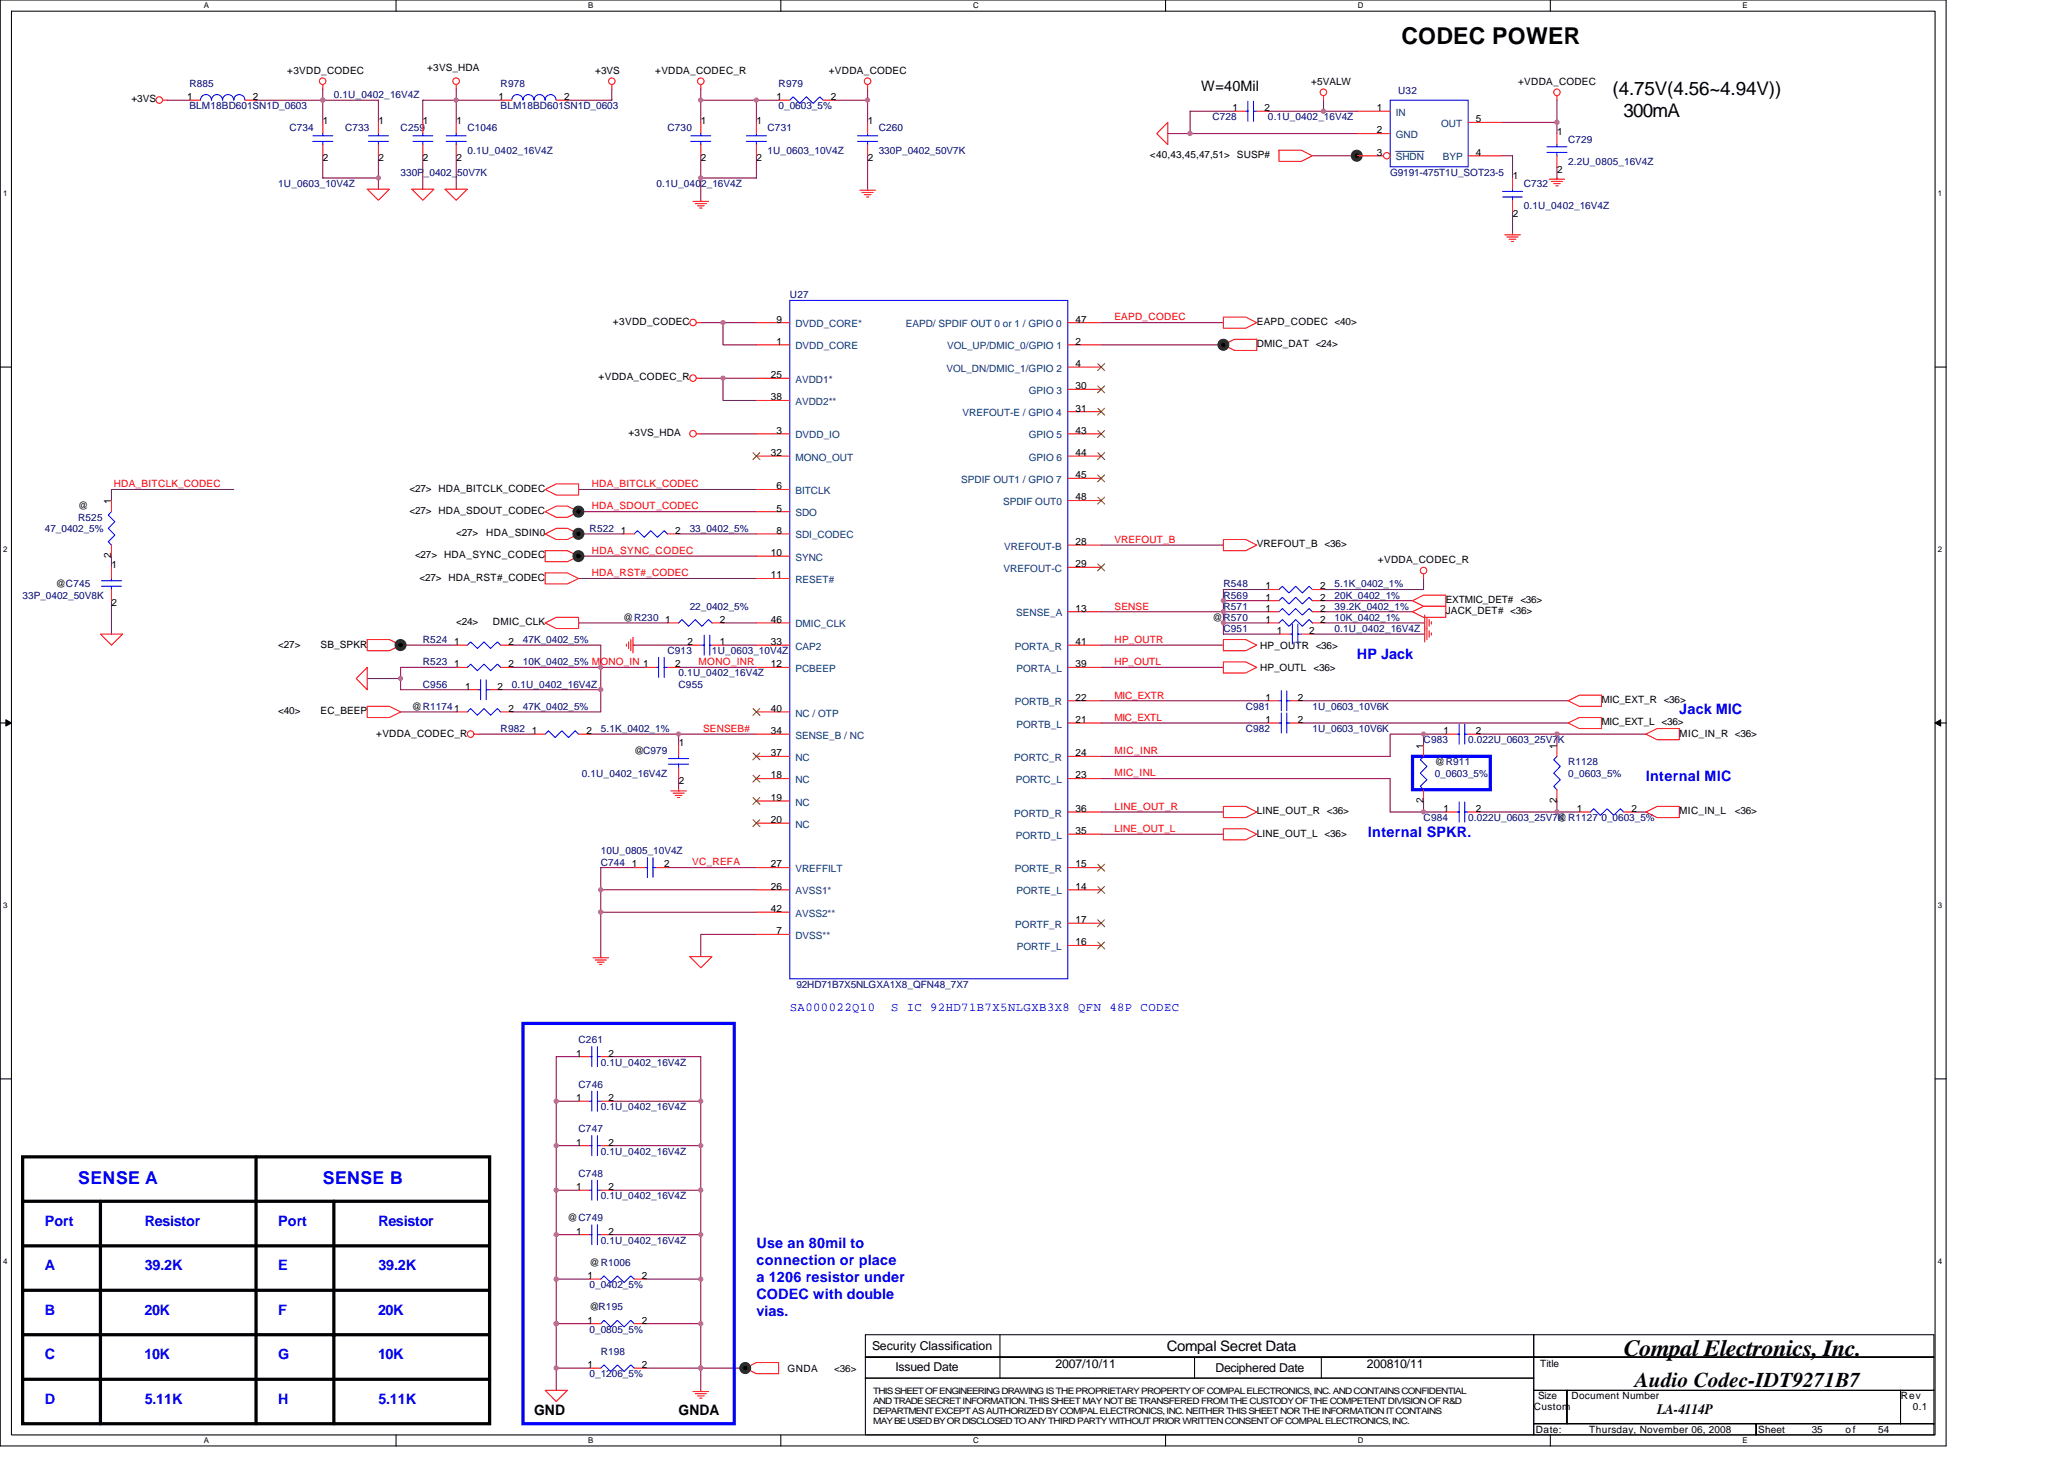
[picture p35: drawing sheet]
<svg xmlns="http://www.w3.org/2000/svg" width="297mm" height="210mm" viewBox="0 0 297 210" stroke-linecap="round" stroke-linejoin="round" font-family="sans-serif">
<defs><g id="words">
<g font-size="3.3">
<text x="201.7" y="6.3">CODEC POWER</text>
<text x="233.7" y="195.1">Compal Electronics, Inc.</text>
</g>
<text font-size="3" x="235.3" y="199.6">Audio Codec-IDT9271B7</text>
<g font-size="2.7">
<text x="232.1" y="13.7">(4.75V(4.56~4.94V))</text>
<text x="233.6" y="16.8">300mA</text>
</g>
<g font-size="2.5" fill="#00f">
<text x="11.3" y="170.4">SENSE A</text>
<text x="46.5" y="170.4">SENSE B</text>
</g>
<g font-size="2.1">
<text x="172.9" y="13.1">W=40Mil</text>
<text x="167.9" y="194.4">Compal Secret Data</text>
<text x="76.9" y="203.6">GND</text>
<text x="97.7" y="203.6">GNDA</text>
<text x="238.5" y="203.5">LA-4114P</text>
</g>
<g font-size="2.1" fill="#00f">
<text x="195.3" y="94.7">HP Jack</text>
<text x="241.7" y="102.7">Jack MIC</text>
<text x="236.9" y="112.4">Internal MIC</text>
<text x="196.9" y="120.4">Internal SPKR.</text>
<text x="6.5" y="176.4">Port</text>
<text x="20.8" y="176.4">Resistor</text>
<text x="40" y="176.4">Port</text>
<text x="54.5" y="176.4">Resistor</text>
<text x="108.9" y="179.6">Use an 80mil to</text>
<text x="6.5" y="182.8">A</text>
<text x="20.8" y="182.8">39.2K</text>
<text x="40" y="182.8">E</text>
<text x="54.5" y="182.8">39.2K</text>
<text x="108.9" y="182">connection or place</text>
<text x="108.9" y="184.5">a 1206 resistor under</text>
<text x="6.5" y="189.2">B</text>
<text x="20.8" y="189.2">20K</text>
<text x="40" y="189.2">F</text>
<text x="54.4" y="189.2">20K</text>
<text x="108.9" y="186.9">CODEC with double</text>
<text x="108.9" y="189.4">vias.</text>
<text x="6.5" y="195.6">C</text>
<text x="20.8" y="195.6">10K</text>
<text x="40" y="195.6">G</text>
<text x="54.4" y="195.6">10K</text>
<text x="6.5" y="202">D</text>
<text x="20.8" y="202">5.11K</text>
<text x="40" y="202">H</text>
<text x="54.5" y="202">5.11K</text>
</g>
<g font-size="1.8" fill="#00f">
<text x="113.7" y="145.4">SA000022Q10</text>
<text x="128.2" y="145.4">S IC 92HD71B7X5NLGXB3X8 QFN 48P CODEC</text>
</g>
<g font-size="1.8">
<text x="125.5" y="194.2">Security Classification</text>
<text x="128.9" y="197.3">Issued Date</text>
<text x="151.9" y="196.8">2007/10/11</text>
<text x="174.9" y="197.4">Deciphered Date</text>
<text x="196.7" y="196.8">200810/11</text>
</g>
<g font-size="1.4">
<text x="41.3" y="10.6">+3VDD_CODEC</text>
<text x="61.5" y="10.3">+3VS_HDA</text>
<text x="85.7" y="10.6">+3VS</text>
<text x="94.3" y="10.6">+VDDA_CODEC_R</text>
<text x="119.3" y="10.6">+VDDA_CODEC</text>
<text x="18.9" y="14.7">+3VS</text>
<text x="26.9" y="14.4">1</text>
<text x="36.4" y="14.4">2</text>
<text x="46.5" y="17.8">1</text>
<text x="54.5" y="17.8">1</text>
<text x="60.9" y="17.8">1</text>
<text x="65.7" y="17.8">1</text>
<text x="71.7" y="14.4">1</text>
<text x="81.2" y="14.4">2</text>
<text x="100.9" y="17.8">1</text>
<text x="108.9" y="17.8">1</text>
<text x="111.7" y="14.4">1</text>
<text x="119.6" y="14.4">2</text>
<text x="124.9" y="17.8">1</text>
<text x="177.4" y="16">1</text>
<text x="182" y="16">2</text>
<text x="188.7" y="12.2">+5VALW</text>
<text x="198.1" y="16">1</text>
<text x="212.4" y="17.6">5</text>
<text x="218.5" y="12.2">+VDDA_CODEC</text>
<text x="46.5" y="23.2">2</text>
<text x="54.5" y="23.2">2</text>
<text x="60.9" y="23.2">2</text>
<text x="65.7" y="23.2">2</text>
<text x="100.9" y="23.2">2</text>
<text x="108.9" y="23.2">2</text>
<text x="124.9" y="23.2">2</text>
<text x="165.5" y="22.7">&lt;40,43,45,47,51&gt; SUSP#</text>
<text x="198.1" y="22.4">3</text>
<text x="198.1" y="19.2">2</text>
<text x="212.4" y="22.4">4</text>
<text x="224.1" y="19.4">1</text>
<text x="217.7" y="25.8">1</text>
<text x="224.1" y="24.8">2</text>
<text x="217.7" y="31.2">2</text>
<text x="88.2" y="46.7">+3VDD_CODEC</text>
<text x="111.7" y="46.4">9</text>
<text x="154.8" y="46.4">47</text>
<text x="180.9" y="46.7">EAPD_CODEC &lt;40&gt;</text>
<text x="111.7" y="49.6">1</text>
<text x="154.8" y="49.6">2</text>
<text x="154.8" y="52.8">4</text>
<text x="180.9" y="50">DMIC_DAT &lt;24&gt;</text>
<text x="86.1" y="54.7">+VDDA_CODEC_R</text>
<text x="110.9" y="54.4">25</text>
<text x="110.9" y="57.6">38</text>
<text x="154.8" y="56">30</text>
<text x="154.8" y="59.2">31</text>
<text x="90.5" y="62.7">+3VS_HDA</text>
<text x="110.9" y="65.6">32</text>
<text x="111.7" y="62.4">3</text>
<text x="154.8" y="65.6">44</text>
<text x="154.8" y="62.4">43</text>
<text x="58.9" y="70.7">&lt;27&gt; HDA_BITCLK_CODEC</text>
<text x="111.7" y="70.4">6</text>
<text x="154.8" y="68.8">45</text>
<text x="154.8" y="72">48</text>
<text x="11.3" y="73.3">@</text>
<text x="16" y="72.5" transform="rotate(-90 16 72.5)">1</text>
<text x="58.9" y="74">&lt;27&gt; HDA_SDOUT_CODEC</text>
<text x="65.7" y="77.2">&lt;27&gt;</text>
<text x="70" y="77.2">HDA_SDIN0</text>
<text x="89.3" y="76.8">1</text>
<text x="97.2" y="76.8">2</text>
<text x="111.7" y="73.6">5</text>
<text x="111.7" y="76.8">8</text>
<text x="16" y="80.3" transform="rotate(-90 16 80.3)">2</text>
<text x="16.1" y="81.8">1</text>
<text x="59.7" y="80.3">&lt;27&gt; HDA_SYNC_CODEC</text>
<text x="60.4" y="83.5">&lt;27&gt; HDA_RST#_CODEC</text>
<text x="110.9" y="83.2">11</text>
<text x="110.9" y="80">10</text>
<text x="154.8" y="78.4">28</text>
<text x="154.8" y="81.6">29</text>
<text x="180.9" y="78.7">VREFOUT_B &lt;36&gt;</text>
<text x="198.3" y="81">+VDDA_CODEC_R</text>
<text x="8" y="84.5">@C745</text>
<text x="16.1" y="87.2">2</text>
<text x="65.7" y="90">&lt;24&gt;</text>
<text x="70.9" y="90">DMIC_CLK</text>
<text x="89.7" y="89.3">@R230</text>
<text x="95.7" y="89.6">1</text>
<text x="103.6" y="89.6">2</text>
<text x="110.9" y="89.6">46</text>
<text x="154.8" y="88">13</text>
<text x="174.5" y="89.3">@R570</text>
<text x="182.1" y="84.8">1</text>
<text x="182.1" y="86.4">1</text>
<text x="182.1" y="88">1</text>
<text x="182.1" y="89.6">1</text>
<text x="190" y="84.8">2</text>
<text x="190" y="86.4">2</text>
<text x="190" y="88">2</text>
<text x="190" y="89.6">2</text>
<text x="208.1" y="86.7">EXTMIC_DET# &lt;36&gt;</text>
<text x="208.1" y="88.3">JACK_DET# &lt;36&gt;</text>
<text x="40" y="93.2">&lt;27&gt;</text>
<text x="46.1" y="93.2">SB_SPKR</text>
<text x="65.3" y="96">1</text>
<text x="65.3" y="92.8">1</text>
<text x="73.2" y="96">2</text>
<text x="73.2" y="92.8">2</text>
<text x="97.2" y="96">2</text>
<text x="98.9" y="92.8">2</text>
<text x="103.6" y="92.8">1</text>
<text x="110.9" y="96">12</text>
<text x="110.9" y="92.8">33</text>
<text x="154.8" y="92.8">41</text>
<text x="154.8" y="96">39</text>
<text x="181.4" y="93.3">HP_OUTR &lt;36&gt;</text>
<text x="183.7" y="91.2">1</text>
<text x="188.4" y="91.2">2</text>
<text x="66.9" y="99.2">1</text>
<text x="71.6" y="99.2">2</text>
<text x="154.8" y="100.8">22</text>
<text x="181.4" y="96.5">HP_OUTL</text>
<text x="182.1" y="100.8">1</text>
<text x="186.8" y="100.8">2</text>
<text x="189" y="96.5">&lt;36&gt;</text>
<text x="230.5" y="101.2">MIC_EXT_R &lt;36&gt;</text>
<text x="40" y="102.7">&lt;40&gt;</text>
<text x="46.1" y="102.7">EC_BEEP</text>
<text x="54.1" y="106">+VDDA_CODEC_R</text>
<text x="59.3" y="102.1">@R11741</text>
<text x="73.2" y="102.4">2</text>
<text x="76.5" y="105.6">1</text>
<text x="84.4" y="105.6">2</text>
<text x="97.7" y="107.4">1</text>
<text x="110.9" y="105.6">34</text>
<text x="110.9" y="102.4">40</text>
<text x="154.8" y="104">21</text>
<text x="182.1" y="104">1</text>
<text x="186.8" y="104">2</text>
<text x="204.8" y="107.7" transform="rotate(-90 204.8 107.7)">1</text>
<text x="207.7" y="105.6">1</text>
<text x="212.4" y="105.6">2</text>
<text x="224" y="107.7" transform="rotate(-90 224 107.7)">1</text>
<text x="230.5" y="104.4">MIC_EXT_L &lt;36&gt;</text>
<text x="241.7" y="106">MIC_IN_R &lt;36&gt;</text>
<text x="91.3" y="108.5">@C979</text>
<text x="97.7" y="112.8">2</text>
<text x="110.9" y="112">18</text>
<text x="110.9" y="108.8">37</text>
<text x="154.8" y="112">23</text>
<text x="154.8" y="108.8">24</text>
<text x="206.5" y="110.1">@R911</text>
<text x="110.9" y="115.2">19</text>
<text x="110.9" y="118.4">20</text>
<text x="154.8" y="120">35</text>
<text x="154.8" y="116.8">36</text>
<text x="180.9" y="117.2">LINE_OUT_R &lt;36&gt;</text>
<text x="204.8" y="115.5" transform="rotate(-90 204.8 115.5)">2</text>
<text x="207.7" y="116.8">1</text>
<text x="212.4" y="116.8">2</text>
<text x="224" y="115.5" transform="rotate(-90 224 115.5)">2</text>
<text x="224.1" y="118.1">@R1127 0_0603_5%</text>
<text x="226.9" y="116.8">1</text>
<text x="234.8" y="116.8">2</text>
<text x="241.7" y="117.2">MIC_IN_L</text>
<text x="249.7" y="117.2">&lt;36&gt;</text>
<text x="90.9" y="124.8">1</text>
<text x="95.6" y="124.8">2</text>
<text x="110.9" y="124.8">27</text>
<text x="154.8" y="124.8">15</text>
<text x="180.9" y="120.4">LINE_OUT_L &lt;36&gt;</text>
<text x="110.9" y="128">26</text>
<text x="110.9" y="131.2">42</text>
<text x="154.8" y="128">14</text>
<text x="111.7" y="134.4">7</text>
<text x="154.8" y="136">16</text>
<text x="154.8" y="132.8">17</text>
<text x="82.9" y="152">1</text>
<text x="87.6" y="152">2</text>
<text x="82.9" y="158.4">1</text>
<text x="87.6" y="158.4">2</text>
<text x="82.9" y="164.8">1</text>
<text x="87.6" y="164.8">2</text>
<text x="82.9" y="171.2">1</text>
<text x="87.6" y="171.2">2</text>
<text x="81.7" y="175.7">@C749</text>
<text x="82.9" y="177.6">1</text>
<text x="87.6" y="177.6">2</text>
<text x="84.5" y="184">1</text>
<text x="84.9" y="182.1">@R1006</text>
<text x="92.4" y="184">2</text>
<text x="84.5" y="190.4">1</text>
<text x="84.9" y="188.5">@R195</text>
<text x="92.4" y="190.4">2</text>
<text x="84.5" y="196.8">1</text>
<text x="92.4" y="196.8">2</text>
<text x="113.3" y="197.3">GNDA</text>
<text x="120.1" y="197.3">&lt;36&gt;</text>
<text x="221.7" y="196.7">Title</text>
<text x="220.7" y="202.9">Custom</text>
<text x="221.4" y="201.3">Size</text>
<text x="226.2" y="201.3">Document Number</text>
<text x="273.6" y="201.3">Rev</text>
<text x="275.3" y="202.9">0.1</text>
<text x="221" y="206.1">Date:</text>
<text x="228.7" y="206.1">Thursday, November 06, 2008</text>
<text x="253" y="206.1">Sheet</text>
<text x="260.7" y="206.1">35</text>
<text x="265.6" y="206.1">of</text>
<text x="270.3" y="206.1">54</text>
</g>
<g font-size="1.4" fill="#000080">
<text x="27.3" y="12.5">R885</text>
<text x="27.3" y="15.7">BLM18BD601SN1D_0603</text>
<text x="48" y="14.1">0.1U_0402_16V4Z</text>
<text x="72" y="12.5">R978</text>
<text x="72" y="15.7">BLM18BD601SN1D_0603</text>
<text x="112.1" y="12.5">R979</text>
<text x="112.1" y="15.7">0_0603_5%</text>
<text x="174.5" y="17.3">C728</text>
<text x="182.5" y="17.3">0.1U_0402_16V4Z</text>
<text x="201.2" y="13.5">U32</text>
<text x="41.7" y="18.9">C734</text>
<text x="49.7" y="18.9">C733</text>
<text x="57.7" y="18.9">C259</text>
<text x="67.3" y="18.9">C1046</text>
<text x="67.3" y="22.1">0.1U_0402_16V4Z</text>
<text x="96.1" y="18.9">C730</text>
<text x="110.5" y="18.9">C731</text>
<text x="110.5" y="22.1">1U_0603_10V4Z</text>
<text x="126.5" y="18.9">C260</text>
<text x="126.5" y="22.1">330P_0402_50V7K</text>
<text x="225.7" y="20.5">C729</text>
<text x="225.7" y="23.7">2.2U_0805_16V4Z</text>
<text x="40" y="26.9">1U_0603_10V4Z</text>
<text x="57.7" y="25.3">330P_0402_50V7K</text>
<text x="94.5" y="26.9">0.1U_0402_16V4Z</text>
<text x="200.1" y="25.3">G9191-475T1U_SOT23-5</text>
<text x="219.3" y="26.9">C732</text>
<text x="219.3" y="30.1">0.1U_0402_16V4Z</text>
<text x="113.7" y="42.9">U27</text>
<text x="6.5" y="76.5">47_0402_5%</text>
<text x="11.3" y="74.9">R525</text>
<text x="84.9" y="76.5">R522</text>
<text x="99.3" y="76.5">33_0402_5%</text>
<text x="3.3" y="86.1">33P_0402_50V8K</text>
<text x="99.3" y="87.7">22_0402_5%</text>
<text x="176.1" y="84.5">R548</text>
<text x="176.1" y="86.1">R569</text>
<text x="176.1" y="87.7">R571</text>
<text x="192.1" y="84.5">5.1K_0402_1%</text>
<text x="192.1" y="86.1">20K_0402_1%</text>
<text x="192.1" y="87.7">39.2K_0402_1%</text>
<text x="192.1" y="89.3">10K_0402_1%</text>
<text x="60.9" y="95.7">R523</text>
<text x="60.9" y="92.5">R524</text>
<text x="75.3" y="95.7">10K_0402_5% MONO_IN 1</text>
<text x="75.3" y="92.5">47K_0402_5%</text>
<text x="96.1" y="94.1">C913</text>
<text x="102.5" y="94.1">1U_0603_10V4Z</text>
<text x="176.1" y="90.9">C951</text>
<text x="192.1" y="90.9">0.1U_0402_16V4Z</text>
<text x="60.9" y="98.9">C956</text>
<text x="73.7" y="98.9">0.1U_0402_16V4Z</text>
<text x="97.7" y="98.9">C955</text>
<text x="97.7" y="97.3">0.1U_0402_16V4Z</text>
<text x="72" y="105.3">R982</text>
<text x="75.3" y="102.1">47K_0402_5%</text>
<text x="86.5" y="105.3">5.1K_0402_1%</text>
<text x="179.3" y="105.3">C982</text>
<text x="179.3" y="102.1">C981</text>
<text x="188.9" y="105.3">1U_0603_10V6K</text>
<text x="188.9" y="102.1">1U_0603_10V6K</text>
<text x="204.9" y="106.9">C983</text>
<text x="211.3" y="106.9">0.022U_0603_25V7K</text>
<text x="83.7" y="111.7">0.1U_0402_16V4Z</text>
<text x="206.5" y="111.7">0_0603_5%</text>
<text x="225.7" y="110.1">R1128</text>
<text x="225.7" y="111.7">0_0603_5%</text>
<text x="204.9" y="118.1">C984</text>
<text x="211.3" y="118.1">0.022U_0603_25V7K</text>
<text x="86.5" y="124.5">C744</text>
<text x="86.5" y="122.9">10U_0805_10V4Z</text>
<text x="114.6" y="142.1">92HD71B7X5NLGXA1X8_QFN48_7X7</text>
<text x="83.3" y="150.1">C261</text>
<text x="86.5" y="153.3">0.1U_0402_16V4Z</text>
<text x="83.3" y="156.5">C746</text>
<text x="86.5" y="159.7">0.1U_0402_16V4Z</text>
<text x="83.3" y="162.9">C747</text>
<text x="86.5" y="166.1">0.1U_0402_16V4Z</text>
<text x="83.3" y="169.3">C748</text>
<text x="86.5" y="172.5">0.1U_0402_16V4Z</text>
<text x="86.5" y="178.9">0.1U_0402_16V4Z</text>
<text x="84.9" y="185.3">0_0402_5%</text>
<text x="84.9" y="191.7">0_0805_5%</text>
<text x="86.5" y="194.9">R198</text>
<text x="84.9" y="198.1">0_1206_5%</text>
</g>
<g font-size="1.4" fill="#004080">
<text x="200.9" y="16.7">IN</text>
<text x="200.9" y="19.9">GND</text>
<text x="200.9" y="23.1">SHDN</text>
<text x="207.4" y="18.3">OUT</text>
<text x="207.6" y="23.1">BYP</text>
<text x="114.5" y="47.1">DVDD_CORE*</text>
<text x="130.3" y="47.1">EAPD/ SPDIF OUT 0 or 1 / GPIO 0</text>
<text x="114.5" y="50.3">DVDD_CORE</text>
<text x="136.2" y="53.5">VOL_DN/DMIC_1/GPIO 2</text>
<text x="136.3" y="50.3">VOL_UP/DMIC_0/GPIO 1</text>
<text x="114.5" y="55.1">AVDD1*</text>
<text x="114.5" y="58.3">AVDD2**</text>
<text x="138.5" y="59.9">VREFOUT-E / GPIO 4</text>
<text x="148.1" y="56.7">GPIO 3</text>
<text x="114.5" y="63.1">DVDD_IO</text>
<text x="148.1" y="63.1">GPIO 5</text>
<text x="114.5" y="71.1">BITCLK</text>
<text x="114.5" y="66.3">MONO_OUT</text>
<text x="138.3" y="69.5">SPDIF OUT1 / GPIO 7</text>
<text x="148.1" y="66.3">GPIO 6</text>
<text x="114.5" y="74.3">SDO</text>
<text x="114.5" y="77.5">SDI_CODEC</text>
<text x="144.4" y="72.7">SPDIF OUT0</text>
<text x="114.5" y="83.9">RESET#</text>
<text x="114.5" y="80.7">SYNC</text>
<text x="144.4" y="82.3">VREFOUT-C</text>
<text x="144.5" y="79.1">VREFOUT-B</text>
<text x="146.3" y="88.7">SENSE_A</text>
<text x="114.5" y="93.5">CAP2</text>
<text x="114.5" y="90.3">DMIC_CLK</text>
<text x="146" y="93.5">PORTA_R</text>
<text x="114.5" y="96.7">PCBEEP</text>
<text x="146" y="101.5">PORTB_R</text>
<text x="146.3" y="96.7">PORTA_L</text>
<text x="114.5" y="106.3">SENSE_B / NC</text>
<text x="114.5" y="103.1">NC / OTP</text>
<text x="146.3" y="104.7">PORTB_L</text>
<text x="114.5" y="112.7">NC</text>
<text x="114.5" y="109.5">NC</text>
<text x="146" y="109.5">PORTC_R</text>
<text x="146.2" y="112.7">PORTC_L</text>
<text x="114.5" y="115.9">NC</text>
<text x="114.5" y="119.1">NC</text>
<text x="146" y="117.5">PORTD_R</text>
<text x="114.5" y="125.5">VREFFILT</text>
<text x="146" y="125.5">PORTE_R</text>
<text x="146.2" y="120.7">PORTD_L</text>
<text x="114.5" y="128.7">AVSS1*</text>
<text x="114.5" y="131.9">AVSS2**</text>
<text x="146.3" y="128.7">PORTE_L</text>
<text x="114.5" y="135.1">DVSS**</text>
<text x="146.1" y="133.5">PORTF_R</text>
<text x="146.3" y="136.7">PORTF_L</text>
</g>
<g font-size="1.4" fill="#f00">
<text x="160.4" y="46.1">EAPD_CODEC</text>
<text x="16.4" y="70.1">HDA_BITCLK_CODEC</text>
<text x="85.2" y="70.1">HDA_BITCLK_CODEC</text>
<text x="85.2" y="73.3">HDA_SDOUT_CODEC</text>
<text x="85.2" y="79.7">HDA_SYNC_CODEC</text>
<text x="85.2" y="82.9">HDA_RST#_CODEC</text>
<text x="160.4" y="78.1">VREFOUT_B</text>
<text x="160.4" y="87.7">SENSE</text>
<text x="100.5" y="95.7">MONO_INR</text>
<text x="160.4" y="95.7">HP_OUTL</text>
<text x="160.4" y="92.5">HP_OUTR</text>
<text x="160.4" y="100.5">MIC_EXTR</text>
<text x="101.2" y="105.3">SENSEB#</text>
<text x="160.4" y="103.7">MIC_EXTL</text>
<text x="160.4" y="108.5">MIC_INR</text>
<text x="160.4" y="111.7">MIC_INL</text>
<text x="160.4" y="119.7">LINE_OUT_L</text>
<text x="160.4" y="116.5">LINE_OUT_R</text>
<text x="99.6" y="124.5">VC_REFA</text>
</g>
<g font-size="1.3">
<text x="125.7" y="200.5">THIS SHEET OF ENGINEERING DRAWING IS THE PROPRIETARY PROPERTY OF COMPAL ELECTRONICS, INC. AND CONTAINS CONFIDENTIAL</text>
<text x="125.7" y="202">AND TRADE SECRET INFORMATION. THIS SHEET MAY NOT BE TRANSFERED FROM THE CUSTODY OF THE COMPETENT DIVISION OF R&amp;D</text>
<text x="125.7" y="203.5">DEPARTMENT EXCEPT AS AUTHORIZED BY COMPAL ELECTRONICS, INC. NEITHER THIS SHEET NOR THE INFORMATION IT CONTAINS</text>
<text x="125.7" y="204.9">MAY BE USED BY OR DISCLOSED TO ANY THIRD PARTY WITHOUT PRIOR WRITTEN CONSENT OF COMPAL ELECTRONICS, INC.</text>
</g>
<g font-size="1.1">
<text x="29.3" y="1.2">A</text>
<text x="84.7" y="1.2">B</text>
<text x="140" y="1.2">C</text>
<text x="195.4" y="1.2">D</text>
<text x="250.8" y="1.2">E</text>
<text x=".4" y="28.2">1</text>
<text x="278.9" y="28.2">1</text>
<text x=".4" y="79.4">2</text>
<text x="278.9" y="79.4">2</text>
<text x=".4" y="130.6">3</text>
<text x="278.9" y="130.6">3</text>
<text x=".4" y="181.8">4</text>
<text x="278.9" y="181.8">4</text>
<text x="29.3" y="207.6">A</text>
<text x="84.7" y="207.6">B</text>
<text x="140" y="207.6">C</text>
<text x="195.4" y="207.6">D</text>
<text x="250.8" y="207.6">E</text>
</g>
</g></defs>
<path d="M0 0h280.1v208h-280.1zM1.6 1.6h276.9v204.8h-276.9z" fill="none" stroke="#000" stroke-width=".15"/>
<g fill="#fff">
<path d="M29.3 .2h.8v1.2h-.8z"/>
<path d="M29.3 206.6h.8v1.3h-.8z"/>
</g>
<path d="M57 0v1.6M57 206.4v1.6" fill="none" stroke="#000" stroke-width=".15"/>
<g fill="#fff">
<path d="M84.7 .2h.7v1.2h-.7z"/>
<path d="M84.7 206.6h.7v1.3h-.7z"/>
</g>
<path d="M112.4 0v1.6M112.4 206.4v1.6" fill="none" stroke="#000" stroke-width=".15"/>
<g fill="#fff">
<path d="M140 .2h.8v1.2h-.8z"/>
<path d="M140 206.6h.8v1.3h-.8z"/>
</g>
<path d="M167.7 0v1.6M167.7 206.4v1.6" fill="none" stroke="#000" stroke-width=".15"/>
<g fill="#fff">
<path d="M195.4 .2h.8v1.2h-.8z"/>
<path d="M195.4 206.6h.8v1.3h-.8z"/>
</g>
<path d="M223.1 0v1.6M223.1 206.4v1.6" fill="none" stroke="#000" stroke-width=".15"/>
<g fill="#fff">
<path d="M250.8 .2h.7v1.2h-.7z"/>
<path d="M250.8 206.6h.7v1.3h-.7z"/>
<path d="M.4 27.2h.7v1.3h-.7z"/>
<path d="M278.9 27.2h.6v1.3h-.6z"/>
<path d="M.4 78.4h.7v1.3h-.7z"/>
<path d="M278.9 78.4h.6v1.3h-.6z"/>
</g>
<path d="M0 52.8h1.6M278.5 52.8h1.6" fill="none" stroke="#000" stroke-width=".15"/>
<g fill="#fff">
<path d="M.4 129.6h.7v1.3h-.7z"/>
<path d="M278.9 129.6h.6v1.3h-.6z"/>
</g>
<path d="M0 104h1.6M278.5 104h1.6" fill="none" stroke="#000" stroke-width=".15"/>
<path d="M.8 103.5l.8 .5-.8 .5zM278.5 104l.8-.5v1z" fill="#000" stroke="#000" stroke-width=".14"/>
<g fill="#fff">
<path d="M.4 180.8h.7v1.3h-.7z"/>
<path d="M278.9 180.8h.6v1.3h-.6z"/>
</g>
<g fill="none" stroke="#000" stroke-width=".15">
<path d="M0 155.2h1.6M278.5 155.2h1.6M124.5 192h96.2v3.2h-96.2zM124.5 195.2h96.2v3.1h-96.2zM124.5 198.3h96.2v8.1h-96.2zM143.9 192v6.3M171.9 195.2v3.1M190.2 195.2v3.1M220.7 192h57.6v3.2h-57.6zM220.7 195.2h57.6v4.8h-57.6zM220.7 200h4.8v4.8h-4.8zM220.7 204.8h32v1.6h-32z"/>
<path d="M225.5 200h48v4.8h-48zM252.7 204.8h25.6v1.6h-25.6zM273.5 200h4.8v4.8h-4.8z"/>
</g>
<g fill="none" stroke="#800040" stroke-width=".15">
<path d="M24 14.4h3.3M36.8 14.4h17.7v3.2M46.5 12.8v4.8M60.9 17.6v-3.2h4.8v3.2M65.7 12.8v1.6h6.3M88.1 12.8v1.6h-6.4M100.9 14.4h11.2M100.9 12.8v4.8M108.9 14.4v3.2M120.1 14.4h4.8M124.9 12.8v4.8M168.1 19.2h27.2"/>
<path d="M177.7 16h-6.4v3.2M182.5 16h12.8M190.5 14.4v1.6M216.1 17.6h8M224.1 14.4v4.8M46.5 22.4v3.2h8M54.5 22.4v4.8M60.9 22.4v4.8M65.7 22.4v4.8M100.9 22.4v3.2h8v-3.2M100.9 25.6v3.2M124.9 22.4v4.8"/>
<path d="M188.9 22.4h6.4M216.1 22.4h1.6v3.2M217.7 30.4v3.2M224.1 24v1.6M100.9 46.4h3.2v3.2h4.8M100.9 54.4h3.2v3.2h4.8M104.1 46.4h4.8M104.1 54.4h4.8M158.5 46.4h17.6M158.5 49.6h17.6M33.7 70.4h-17.7v1.6M83.3 70.4h25.6"/>
<path d="M83.3 76.8h6.4M83.3 73.6h25.6M97.7 76.8h11.2M100.9 62.4h8M158.5 78.4h17.6M16 80v1.6M16 86.4v4.8M52.8 97.6h4.9M57.7 92.8h8M65.7 96h-8v3.2h9.6M72 99.2h14.5M73.7 96h19.2"/>
<path d="M73.7 92.8h12.8v6.4M83.3 89.6h12.8M83.3 80h25.6M83.3 83.2h25.6M86.5 99.2v3.2h-12.8M91.3 92.8h8M97.7 96h11.2M104.1 89.6h4.8M104.1 92.8h4.8M158.5 88h24M158.5 96h17.6M158.5 92.8h17.6"/>
<path d="M176.1 89.6h6.4M176.1 86.4h6.4M182.5 84.8h-6.4v6.4h8M188.9 91.2h16M190.5 89.6h14.4M190.5 88h12.8M190.5 86.4h12.8M204.9 83.2v1.6h-14.4M57.7 102.4h8M68.9 105.6h8M84.9 105.6h24M97.7 105.6v1.6"/>
<path d="M97.7 112v1.6M158.5 112h41.6v4.8h8M158.5 100.8h24M158.5 104h24M158.5 116.8h17.6M187.3 100.8h38.4M187.3 104h38.4M204.9 105.6v1.6M204.9 115.2v1.6M208.1 105.6h-8v3.2h-41.6M212.9 105.6h24M212.9 116.8h11.2"/>
<path d="M224.1 115.2v1.6h3.2M224.1 105.6v1.6M235.3 116.8h1.6M86.5 128v3.2h22.4M86.5 131.2v6.4M91.3 124.8h-4.8v3.2h22.4M96.1 124.8h12.8M108.9 134.4h-8v3.2M158.5 120h17.6M80 158.4h3.3M83.3 152h-3.3v25.6M88.1 152h12.8v19.2"/>
<path d="M88.1 158.4h12.8M80 177.6v6.4h4.9M80 164.8h3.3M80 171.2h3.3M80 177.6h3.3M88.1 171.2h12.8v6.4M88.1 164.8h12.8M88.1 177.6h12.8M100.9 177.6v22.4M80 184v16M80 190.4h4.9M80 196.8h4.9"/>
<path d="M92.9 190.4h8M92.9 196.8h14.4M92.9 184h8"/>
</g>
<g fill="none" stroke="#f00" stroke-width=".15">
<path d="M23.4 14.4h.6M46.5 12.2v.6M65.7 12.2v.6M88.1 12.2v.6M100.9 12.2v.6M108.9 17.6v1.6M124.9 12.2v.6M168.1 17.6v3.2l-1.6-1.6zM190.5 13.8v.6M195.3 16h4.8M195.3 19.2h4.8M224.1 13.8v.6"/>
<path d="M52.8 27.2h3.2l-1.5 1.6zM59.3 27.2h3.2l-1.6 1.6zM64 27.2h3.3l-1.6 1.6zM99.7 29h2.3M100.1 29.3h1.6M100.4 29.6h.9M100.7 29.9h.3M100.9 28.8v.2M108.9 20.8v1.6M123.7 27.4h2.3M124.1 27.7h1.6M124.4 28h.9"/>
<path d="M124.7 28.3h.3M124.9 27.2v.2M184.1 21.6h3.2l1.6 .8-1.6 .8h-3.2zM216.6 33.8h2.2M216.9 34.1h1.6M217.2 34.4h1M217.5 34.7h.3M217.7 33.6v.2M222.9 25.8h2.3M223.3 26.1h1.6M223.6 26.4h1M223.9 26.7h.3"/>
<path d="M224.1 25.6v.2M100.2 46.4h.7M100.2 54.4h.7M176.1 45.6h3.2l1.6 .8-1.6 .8h-3.2zM176.1 49.6l1.6-.8h3.2v1.6h-3.2zM78.5 70.4l1.5-.8h3.3v1.6h-3.3zM78.5 73.6l1.5-.8h1.7l1.6 .8-1.6 .8h-1.7zM78.5 76.8l1.5-.8h1.7l1.6 .8-1.6 .8h-1.7zM78.5 79.2h3.2l1.6 .8-1.6 .8h-3.2zM100.2 62.4h.7M176.1 77.6h3.2l1.6 .8-1.6 .8h-3.2zM14.5 91.2h3.1l-1.6 1.6z"/>
<path d="M52.8 92h3.2l1.7 .8-1.7 .8h-3.2zM52.8 96v3.2l-1.5-1.6zM78.5 82.4h3.2l1.6 .8-1.6 .8h-3.2zM78.5 89.6l1.5-.8h3.3v1.6h-3.3zM90.1 92.7v.3M90.5 92.4v.9M90.8 92v1.6M91.1 91.7v2.2M91.1 92.8h.2M92.9 96h1.6M96.1 96h1.6M176.1 92h3.2l1.6 .8-1.6 .8h-3.2z"/>
<path d="M176.1 95.2h3.2l1.6 .8-1.6 .8h-3.2zM182.5 84.8h1.6M188.9 84.8h1.6M203.3 86.4l1.6-.8h3.2v1.6h-3.2zM203.3 88l1.6-.8h3.2v1.6h-3.2zM204.9 91.2h.1M204.9 82.6v.6M204.9 89.6h.1M205 88.5v3.9M205.4 88.8v3.2M205.7 89.1v1M205.7 90.7v1"/>
<path d="M206 89.5v.3M206 91.1v.3M52.8 101.6h3.2l1.7 .8-1.7 .8h-3.2zM68.2 105.6h.7M96.5 113.8h2.3M96.9 114.1h1.6M97.2 114.4h.9M97.5 114.7h.3M97.7 113.6v.2M176.1 119.2h3.2l1.6 .8-1.6 .8h-3.2zM176.1 116h3.2l1.6 .8-1.6 .8h-3.2zM225.7 104l1.6-.8h3.2v1.6h-3.2z"/>
<path d="M225.7 100.8l1.6-.8h3.2v1.6h-3.2zM236.9 105.6l1.6-.8h3.2v1.6h-3.2zM236.9 116.8l1.6-.8h3.2v1.6h-3.2zM85.3 137.8h2.3M85.7 138.1h1.6M86 138.4h.9M86.3 138.7h.3M86.5 137.6v.2M99.3 137.6h3.2l-1.6 1.6zM107.3 196.8l1.6-.8h3.2v1.6h-3.2zM78.5 200h3.2l-1.7 1.6zM99.7 200.2h2.3"/>
<path d="M100.1 200.5h1.6M100.4 200.8h.9M100.7 201.1h.3M100.9 200v.2"/>
<circle cx="22.9" cy="14.4" r=".47"/>
<circle cx="46.4" cy="11.7" r=".47"/>
<circle cx="65.6" cy="11.7" r=".47"/>
<circle cx="88" cy="11.7" r=".47"/>
<circle cx="100.9" cy="11.7" r=".47"/>
<circle cx="124.9" cy="11.7" r=".47"/>
<circle cx="190.4" cy="13.3" r=".47"/>
<circle cx="224.1" cy="13.3" r=".47"/>
<circle cx="99.7" cy="54.4" r=".47"/>
<circle cx="99.7" cy="46.4" r=".47"/>
<circle cx="99.7" cy="62.4" r=".47"/>
<circle cx="204.9" cy="82.1" r=".47"/>
<circle cx="67.7" cy="105.6" r=".47"/>
</g>
<g fill="#008000" stroke="#008000" stroke-width=".15">
<circle cx="57.6" cy="92.8" r=".8"/>
<circle cx="83.2" cy="76.8" r=".79"/>
<circle cx="176.1" cy="49.6" r=".79"/>
<circle cx="83.2" cy="73.6" r=".79"/>
<circle cx="83.2" cy="80" r=".78"/>
<circle cx="107.2" cy="196.8" r=".79"/>
<circle cx="195.3" cy="22.4" r=".79"/>
</g>
<g fill="#000" stroke="#008000" stroke-width=".15">
<circle cx="195.3" cy="22.4" r=".39"/>
<circle cx="176.1" cy="49.6" r=".39"/>
<circle cx="83.2" cy="73.6" r=".39"/>
<circle cx="83.2" cy="76.8" r=".39"/>
<circle cx="57.6" cy="92.8" r=".39"/>
<circle cx="83.2" cy="80" r=".4"/>
<circle cx="107.2" cy="196.8" r=".39"/>
</g>
<path d="M203.3 108.8h11.2v4.8h-11.2zM75.3 147.2h30.4v57.6h-30.4z" fill="none" stroke="#00f" stroke-width=".47"/>
<path d="M3.3 179.2h67.2M3.3 172.8h67.2M3.3 166.4h67.2v38.4h-67.2zM14.5 172.8v32M36.8 166.4v38.4M48 172.8v32M3.3 185.6h67.2M3.3 198.4h67.2M3.3 192h67.2" fill="none" stroke="#000" stroke-width=".47"/>
<path d="M107.4 19.5h2.9M108.9 19.2v.3M200.1 14.4h11.2v9.6h-11.2zM107.4 20.3h2.9M108.9 20.3v.5M94.5 96h.3M94.8 94.6v2.9M95.6 96h.5M95.6 94.6v2.9M184.1 84.8l.4-.5 1 1 1-1 .9 1 1-1 .5 .5" fill="none" stroke="#00f" stroke-width=".15"/>
<circle cx="199.6" cy="22.4" r=".46" fill="#fff" stroke="#f00" stroke-width=".15"/>
<g fill="none" stroke="#f00" stroke-width=".15">
<path d="M27.3 14.4h1.5M35.3 14.4h1.5M46.5 17.6v1.6M54.5 17.6v1.6M60.9 17.6v1.6M65.7 17.6v1.6M72 14.4h1.7M80 14.4h1.7M100.9 17.6v1.6M112.1 14.4h1.6M118.5 14.4h1.6M124.9 17.6v1.6"/>
<path d="M177.7 16h1.6M180.9 16h1.6M211.3 17.6h4.8M224.1 19.2v1.6M46.5 20.8v1.6M54.5 20.8v1.6M60.9 20.8v1.6M65.7 20.8v1.6M100.9 20.8v1.6M124.9 20.8v1.6M195.3 22.4h3.8M211.3 22.4h4.8"/>
<path d="M217.7 25.6v1.6M217.7 28.8v1.6M224.1 22.4v1.6M108.9 49.6h4.8M108.9 46.4h4.8M108.9 54.4h4.8M108.9 57.6h4.8M153.7 49.6h4.8M153.7 52.8h4.8M153.7 46.4h4.8M153.7 59.2h4.8M153.7 56h4.8"/>
<path d="M16 72v1.6M16 78.4v1.6M89.7 76.8h1.6M96.1 76.8h1.6M108.9 70.4h4.8M108.9 73.6h4.8M108.9 62.4h4.8M108.9 76.8h4.8M108.9 65.6h4.8M153.7 62.4h4.8M153.7 65.6h4.8M153.7 78.4h4.8"/>
<path d="M153.7 72h4.8M153.7 68.8h4.8M16 81.6v1.6M16 84.8v1.6M65.7 96h1.6M65.7 92.8h1.6M67.3 99.2h1.6M70.5 99.2h1.5M72 96h1.7M72 92.8h1.7M96.1 89.6h1.6M99.3 92.8h1.6"/>
<path d="M102.5 89.6h1.6M102.5 92.8h1.6M108.9 89.6h4.8M108.9 96h4.8M108.9 83.2h4.8M108.9 80h4.8M108.9 92.8h4.8M153.7 96h4.8M153.7 88h4.8M153.7 92.8h4.8M153.7 81.6h4.8M182.5 89.6h1.6"/>
<path d="M182.5 86.4h1.6M182.5 88h1.6M184.1 91.2h1.6M187.3 91.2h1.6M188.9 89.6h1.6M188.9 86.4h1.6M188.9 88h1.6M65.7 102.4h1.6M72 102.4h1.7M76.9 105.6h1.6M83.3 105.6h1.6M97.7 107.2v1.6"/>
<path d="M97.7 110.4v1.6M108.9 105.6h4.8M108.9 112h4.8M108.9 115.2h4.8M108.9 118.4h4.8M108.9 108.8h4.8M108.9 102.4h4.8M153.7 116.8h4.8M153.7 112h4.8M153.7 104h4.8M153.7 100.8h4.8M153.7 108.8h4.8"/>
<path d="M182.5 104h1.6M182.5 100.8h1.6M185.7 104h1.6M185.7 100.8h1.6M204.9 107.2v1.6M204.9 113.6v1.6M208.1 105.6h1.6M208.1 116.8h1.6M211.3 105.6h1.6M211.3 116.8h1.6M224.1 107.2v1.6M224.1 113.6v1.6"/>
<path d="M227.3 116.8h1.6M233.7 116.8h1.6M91.3 124.8h1.6M94.5 124.8h1.6M108.9 134.4h4.8M108.9 128h4.8M108.9 124.8h4.8M108.9 131.2h4.8M153.7 128h4.8M153.7 124.8h4.8M153.7 136h4.8M153.7 132.8h4.8"/>
<path d="M153.7 120h4.8M83.3 158.4h1.6M83.3 152h1.6M86.5 158.4h1.6M86.5 152h1.6M83.3 164.8h1.6M83.3 177.6h1.6M83.3 171.2h1.6M86.5 164.8h1.6M86.5 177.6h1.6M86.5 171.2h1.6M84.9 184h1.6"/>
<path d="M84.9 190.4h1.6M84.9 196.8h1.6M91.3 184h1.6M91.3 190.4h1.6M91.3 196.8h1.6"/>
</g>
<path d="M200.9 21.8h4" fill="none" stroke="#004080" stroke-width=".14"/>
<g fill="none" stroke="#00f" stroke-width=".15">
<path d="M28.8 14.4a.79 .79 0 0 1 .8-.8 .79 .79 0 0 1 .8 .8 .79 .79 0 0 1 .8-.8 .79 .79 0 0 1 .8 .8M32 14.4a.8 .8 0 0 1 .8-.8 .8 .8 0 0 1 .9 .8 .79 .79 0 0 1 .7-.8 .79 .79 0 0 1 .8 .8M45 19.5h2.9M46.5 19.2v.3M53 19.5h2.9M54.5 19.2v.3M59.4 19.5h2.9M60.9 19.2v.3M64.2 19.5h2.9M65.7 19.2v.3M73.7 14.4a.79 .79 0 0 1 .8-.8 .79 .79 0 0 1 .7 .8M75.3 14.4a.78 .78 0 0 1 .7-.8 .78 .78 0 0 1 .8 .8"/>
<path d="M76.9 14.4a.79 .79 0 0 1 .7-.8 .79 .79 0 0 1 .8 .8M78.5 14.4a.78 .78 0 0 1 .7-.8 .78 .78 0 0 1 .8 .8M99.4 19.5h2.9M100.9 19.2v.3M113.7 14.4l.4-.5 1 1 1-1 .9 1 1-1 .5 .5M123.4 19.5h2.9M124.9 19.2v.3M179.3 16h.3M179.6 14.6v2.8M180.4 16h.5M180.4 14.6v2.8M45 20.3h2.9"/>
<path d="M46.5 20.3v.5M53 20.3h2.9M54.5 20.3v.5M59.4 20.3h2.9M60.9 20.3v.5M64.2 20.3h2.9M65.7 20.3v.5M99.4 20.3h2.9M100.9 20.3v.5M123.4 20.3h2.9M124.9 20.3v.5M216.2 28.3h2.9"/>
<path d="M216.2 27.5h2.9M217.7 27.2v.3M217.7 28.3v.5M222.6 21.9h2.9M222.6 21.1h2.9M224.1 20.8v.3M224.1 21.9v.5M113.7 43.2h40v97.6h-40zM16 73.6l-.4 .5 .9 1-.9 .9 .9 1-.9 .9 .4 .5M91.3 76.8l.4-.5 1 1 1-1 .9 1 1-1 .5 .5M14.6 84.3h2.9M14.6 83.5h2.9"/>
<path d="M16 83.2v.3M16 84.3v.5M67.3 96l.4-.5 1 1 1-1 .9 1 1-1 .4 .5M67.3 92.8l.4-.4 1 .9 1-.9 .9 .9 1-.9 .4 .4M68.9 99.2h.3M69.2 97.8v2.9M70 99.2h.5M70 97.8v2.9M97.7 89.6l.4-.5 1 1 1-1 .9 1 1-1 .5 .5M100.9 92.8h.4M101.3 91.4v2.9M102.1 92.8h.4"/>
<path d="M102.1 91.4v2.9M184.1 86.4l.4-.5 1 1 1-1 .9 1 1-1 .5 .5M184.1 88l.4-.5 1 1 1-1 .9 1 1-1 .5 .5M184.1 89.6l.4-.5 1 1 1-1 .9 1 1-1 .5 .5M184.4 99.4v2.9M185.2 99.4v2.9M185.7 91.2h.3M186 89.8v2.9M186.8 91.2h.5M186.8 89.8v2.9M67.3 102.4l.4-.5 1 1 1-1 .9 1 1-1 .4 .5M78.5 105.6l.4-.5 1 1 1-1 .9 1 1-1 .5 .5"/>
<path d="M96.2 109.9h2.9M96.2 109.1h2.9M97.7 108.8v.3M97.7 109.9v.5M184.1 104h.3M184.1 100.8h.3M184.4 102.6v2.9M185.2 104h.5M185.2 102.6v2.9M185.2 100.8h.5M204.9 108.8l-.5 .5 1 1-1 .9 1 1-1 .9 .5 .5M209.7 105.6h.3"/>
<path d="M209.7 116.8h.3M210 104.2v2.9M210 115.4v2.9M210.8 105.6h.5M210.8 104.2v2.9M210.8 115.4v2.9M210.8 116.8h.5M224.1 108.8l-.5 .5 1 1-1 .9 1 1-1 .9 .5 .5M228.9 116.8l.5-.4 .9 .9 1-.9 .9 .9 1-.9 .5 .4M92.9 124.8h.3M93.2 123.4v2.9M94 124.8h.5"/>
<path d="M94 123.4v2.9M84.9 158.4h.3M84.9 152h.3M85.2 150.6v2.9M85.2 157v2.9M86 150.6v2.9M86 157v2.9M86 158.4h.5M86 152h.5M84.9 164.8h.3M84.9 177.6h.3M84.9 171.2h.3"/>
<path d="M85.2 163.4v2.9M85.2 169.8v2.9M85.2 176.2v2.9M86 164.8h.5M86 163.4v2.9M86 169.8v2.9M86 176.2v2.9M86 177.6h.5M86 171.2h.5M86.5 184l.4-.4 1 .9 1-.9 .9 .9 1-.9 .5 .4M86.5 190.4l.4-.5 1 1 1-1 .9 1 1-1 .5 .5M86.5 196.8l.4-.4 1 .9 1-.9 .9 .9 1-.9 .5 .4"/>
</g>
<g fill="none" stroke="#804000" stroke-width=".14">
<path d="M158 52.3l1 1M158 58.7l1 1M158 55.5l1 1M159 52.3l-1 1M159 58.7l-1 1M159 55.5l-1 1M108.4 65.1l1 1M109.3 65.1l-1 1M158 71.5l1 1M158 68.3l1 1M158 65.1l1 1M158 61.9l1 1"/>
<path d="M159 65.1l-1 1M159 68.3l-1 1M159 71.5l-1 1M159 61.9l-1 1M158 81.1l1 1M159 81.1l-1 1M108.4 111.5l1 1M108.4 114.7l1 1M108.4 117.9l1 1M108.4 101.9l1 1M108.4 108.3l1 1M109.3 111.5l-1 1"/>
<path d="M109.3 114.7l-1 1M109.3 117.9l-1 1M109.3 101.9l-1 1M109.3 108.3l-1 1M158 127.5l1 1M158 124.3l1 1M158 135.5l1 1M158 132.3l1 1M159 127.5l-1 1M159 124.3l-1 1M159 135.5l-1 1M159 132.3l-1 1"/>
</g>
<g fill="#f0f" stroke="#f0f" stroke-width=".15">
<circle cx="190.5" cy="16" r=".32"/>
<circle cx="65.6" cy="14.4" r=".31"/>
<circle cx="46.4" cy="14.4" r=".31"/>
<circle cx="100.8" cy="14.4" r=".31"/>
<circle cx="108.8" cy="14.4" r=".31"/>
<circle cx="100.8" cy="25.6" r=".31"/>
<circle cx="171.3" cy="19.2" r=".32"/>
<circle cx="54.4" cy="25.6" r=".31"/>
<circle cx="224.1" cy="17.6" r=".31"/>
<circle cx="80.1" cy="164.8" r=".31"/>
<circle cx="100.8" cy="164.8" r=".31"/>
<circle cx="80.1" cy="190.4" r=".31"/>
<circle cx="80" cy="171.2" r=".32"/>
<circle cx="100.8" cy="196.8" r=".31"/>
<circle cx="100.8" cy="190.4" r=".31"/>
<circle cx="100.8" cy="171.2" r=".32"/>
<circle cx="80.1" cy="196.8" r=".31"/>
<circle cx="80" cy="184" r=".32"/>
<circle cx="80.1" cy="177.6" r=".31"/>
<circle cx="100.8" cy="184" r=".32"/>
<circle cx="100.8" cy="177.6" r=".31"/>
<circle cx="104.1" cy="46.4" r=".31"/>
<circle cx="104.1" cy="54.4" r=".31"/>
<circle cx="204.9" cy="116.8" r=".31"/>
<circle cx="204.9" cy="105.6" r=".31"/>
<circle cx="176.1" cy="89.6" r=".31"/>
<circle cx="224.1" cy="116.8" r=".31"/>
<circle cx="176.1" cy="88" r=".32"/>
<circle cx="176.1" cy="86.4" r=".31"/>
<circle cx="86.4" cy="96" r=".32"/>
<circle cx="86.4" cy="99.2" r=".32"/>
<circle cx="97.6" cy="105.6" r=".31"/>
<circle cx="86.4" cy="128" r=".32"/>
<circle cx="86.4" cy="131.2" r=".32"/>
<circle cx="57.6" cy="97.6" r=".31"/>
<circle cx="224.1" cy="105.6" r=".31"/>
<circle cx="124.8" cy="14.4" r=".31"/>
<circle cx="100.8" cy="158.4" r=".31"/>
<circle cx="80.1" cy="158.4" r=".31"/>
</g>
<use href="#words"/>
</svg>
